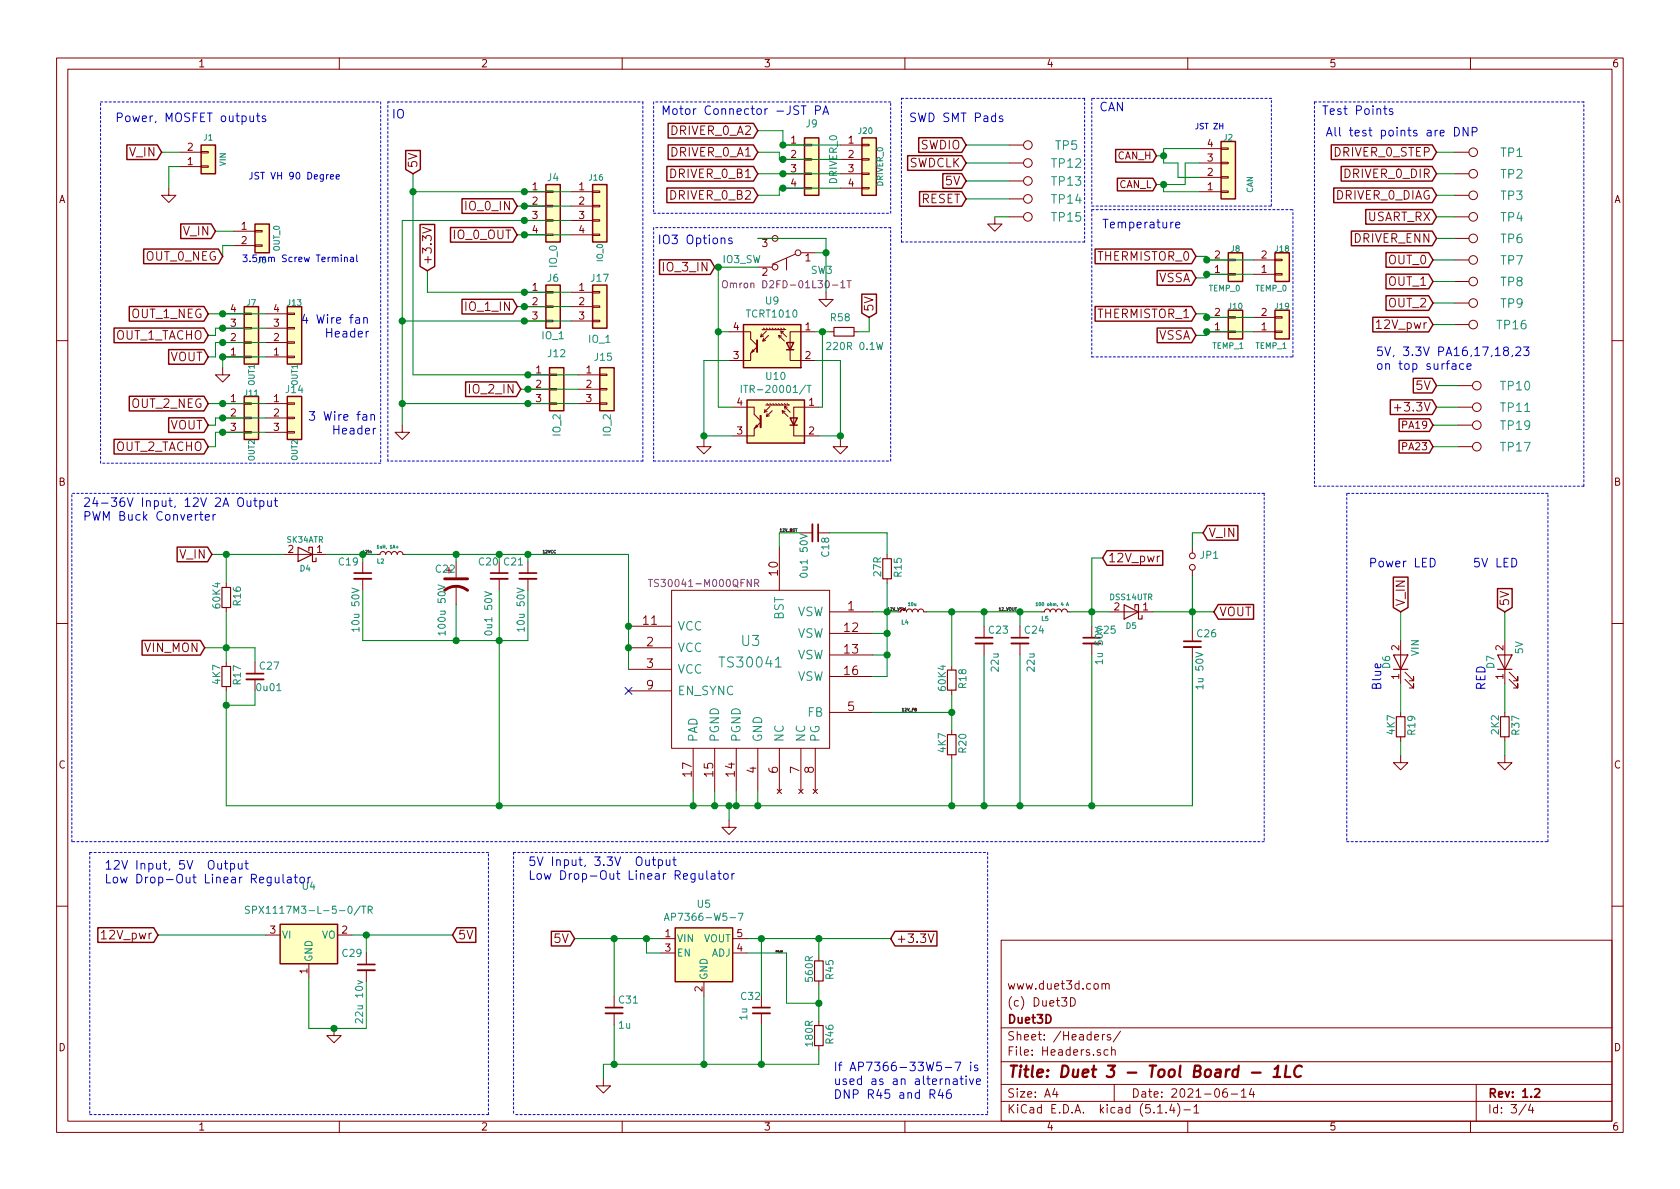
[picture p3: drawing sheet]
<svg xmlns="http://www.w3.org/2000/svg" width="297mm" height="210mm" viewBox="0 0 297 210" stroke-linecap="round" stroke-linejoin="round" font-family="sans-serif">
<defs><g id="words">
<text font-size="2.8" fill="#840000" x="178" y="190.5">Title: Duet 3 - Tool Board - 1LC</text>
<g font-size="2.5" fill="#008484">
<text x="127.7" y="118.1">TS30041</text>
<text x="131.1" y="114.2">U3</text>
</g>
<g font-size="2.1" fill="#0000c2">
<text x="20.3" y="21.6">Power, MOSFET outputs</text>
<text x="69.2" y="20.9">IO</text>
<text x="116.8" y="20.3">Motor Connector -JST PA</text>
<text x="160.7" y="21.6">SWD SMT Pads</text>
<text x="194.3" y="19.7">CAN</text>
<text x="233.7" y="20.3">Test Points</text>
<text x="234.3" y="24.1">All test points are DNP</text>
<text x="194.8" y="40.4">Temperature</text>
<text x="116.2" y="43.2">IO3 Options</text>
<text x="55.3" y="57.2">4 Wire fan</text>
<text x="58.2" y="59.7">Header</text>
<text x="243.2" y="63">5V, 3.3V PA16,17,18,23</text>
<text x="243.2" y="65.4">on top surface</text>
<text x="56.5" y="74.4">3 Wire fan</text>
<text x="59.5" y="76.8">Header</text>
<text x="14.6" y="89.6">24-36V Input, 12V 2A Output</text>
<text x="14.6" y="92.1">PWM Buck Converter</text>
<text x="241.9" y="100.3">Power LED</text>
<text x="260.3" y="100.3">5V LED</text>
<text x="244.2" y="122.2" transform="rotate(-90 244.2 122.2)">Blue</text>
<text x="262.6" y="122.2" transform="rotate(-90 262.6 122.2)">RED</text>
<text x="18.4" y="153.8">12V Input, 5V Output</text>
<text x="93.3" y="153.1">5V Input, 3.3V Output</text>
<text x="93.3" y="155.6">Low Drop-Out Linear Regulator</text>
<text x="18.4" y="156.2">Low Drop-Out Linear Regulator</text>
<text x="147.3" y="189.4">If AP7366-33W5-7 is</text>
<text x="147.3" y="191.9">used as an alternative</text>
<text x="147.3" y="194.3">DNP R45 and R46</text>
</g>
<g font-size="2.1" fill="#840000">
<text x="118.8" y="23.9">DRIVER_0_A2</text>
<text x="22.9" y="27.7">V_IN</text>
<text x="73.8" y="29.8" transform="rotate(-90 73.8 29.8)">5V</text>
<text x="118.8" y="27.7">DRIVER_0_A1</text>
<text x="160.6" y="29.6">SWDCLK</text>
<text x="162.7" y="26.4">SWDIO</text>
<text x="236" y="27.7">DRIVER_0_STEP</text>
<text x="118.8" y="31.5">DRIVER_0_B1</text>
<text x="118.8" y="35.3">DRIVER_0_B2</text>
<text x="162.8" y="35.9">RESET</text>
<text x="167.3" y="32.8">5V</text>
<text x="236.2" y="35.3">DRIVER_0_DIAG</text>
<text x="237.9" y="31.5">DRIVER_0_DIR</text>
<text x="32.5" y="41.7">V_IN</text>
<text x="82.6" y="37.2">IO_0_IN</text>
<text x="241.7" y="39.1">USART_RX</text>
<text x="25.8" y="46.1">OUT_0_NEG</text>
<text x="76.3" y="47" transform="rotate(-90 76.3 47)">+3.3V</text>
<text x="80.3" y="42.3">IO_0_OUT</text>
<text x="194.2" y="46.1">THERMISTOR_0</text>
<text x="239.4" y="42.9">DRIVER_ENN</text>
<text x="245.6" y="46.7">OUT_0</text>
<text x="117.6" y="48">IO_3_IN</text>
<text x="204.7" y="49.9">VSSA</text>
<text x="245.6" y="50.5">OUT_1</text>
<text x="23.3" y="56.3">OUT_1_NEG</text>
<text x="82.6" y="55">IO_1_IN</text>
<text x="154.4" y="55.2" transform="rotate(-90 154.4 55.2)">5V</text>
<text x="194.2" y="56.3">THERMISTOR_1</text>
<text x="243.7" y="58.2">12V_pwr</text>
<text x="245.6" y="54.4">OUT_2</text>
<text x="20.3" y="60.1">OUT_1_TACHO</text>
<text x="30" y="63.9">VOUT</text>
<text x="204.7" y="60.1">VSSA</text>
<text x="83.3" y="69.6">IO_2_IN</text>
<text x="250.5" y="69">5V</text>
<text x="23.3" y="72.1">OUT_2_NEG</text>
<text x="30" y="75.9">VOUT</text>
<text x="247.5" y="72.8">+3.3V</text>
<text x="20.3" y="79.8">OUT_2_TACHO</text>
<text x="213.6" y="95">V_IN</text>
<text x="31.8" y="98.8">V_IN</text>
<text x="137.5" y="101.7" transform="rotate(-90 137.5 101.7)">10</text>
<text x="195.9" y="99.4">12V_pwr</text>
<text x="149.9" y="107.9">1</text>
<text x="248.4" y="107.3" transform="rotate(-90 248.4 107.3)">V_IN</text>
<text x="266.8" y="107.3" transform="rotate(-90 266.8 107.3)">5V</text>
<text x="113.8" y="110.5">11</text>
<text x="149.3" y="111.8">12</text>
<text x="215.5" y="109">VOUT</text>
<text x="25.6" y="115.3">VIN_MON</text>
<text x="114.4" y="114.3">2</text>
<text x="114.4" y="118.1">3</text>
<text x="149.3" y="115.6">13</text>
<text x="149.3" y="119.4">16</text>
<text x="114.4" y="121.9">9</text>
<text x="149.9" y="125.7">5</text>
<text x="122.3" y="137.3" transform="rotate(-90 122.3 137.3)">17</text>
<text x="126.1" y="137.3" transform="rotate(-90 126.1 137.3)">15</text>
<text x="129.9" y="137.3" transform="rotate(-90 129.9 137.3)">14</text>
<text x="133.7" y="136.7" transform="rotate(-90 133.7 136.7)">4</text>
<text x="137.5" y="136.7" transform="rotate(-90 137.5 136.7)">6</text>
<text x="141.4" y="136.7" transform="rotate(-90 141.4 136.7)">7</text>
<text x="143.9" y="136.7" transform="rotate(-90 143.9 136.7)">8</text>
<text x="18.3" y="166.1">12V_pwr</text>
<text x="80.9" y="166.1">5V</text>
<text x="98.1" y="166.7">5V</text>
<text x="158.4" y="166.7">+3.3V</text>
<text x="178" y="178">(c) Duet3D</text>
<text x="178" y="175">www.duet3d.com</text>
<text x="178" y="184">Sheet: /Headers/</text>
<text x="178" y="181">Duet3D</text>
<text x="178" y="186.7">File: Headers.sch</text>
<text x="178" y="196.9">KiCad E.D.A. kicad (5.1.4)-1</text>
<text x="178" y="194.1">Size: A4</text>
<text x="200" y="194.1">Date: 2021-06-14</text>
<text x="263" y="194.1">Rev: 1.2</text>
<text x="263" y="196.9">Id: 3/4</text>
</g>
<g font-size="2.1" fill="#008484">
<text x="186.1" y="29.7">TP12</text>
<text x="186.7" y="26.5">TP5</text>
<text x="265.4" y="27.8">TP1</text>
<text x="186.1" y="32.8">TP13</text>
<text x="265.4" y="31.6">TP2</text>
<text x="265.4" y="35.4">TP3</text>
<text x="186.1" y="39.2">TP15</text>
<text x="186.1" y="36">TP14</text>
<text x="265.4" y="39.2">TP4</text>
<text x="265.4" y="43">TP6</text>
<text x="265.4" y="46.8">TP7</text>
<text x="265.4" y="50.6">TP8</text>
<text x="264.8" y="58.2">TP16</text>
<text x="265.4" y="54.4">TP9</text>
<text x="265.4" y="69">TP10</text>
<text x="265.4" y="72.8">TP11</text>
<text x="265.4" y="76">TP19</text>
<text x="265.4" y="79.8">TP17</text>
<text x="119.8" y="111.5">VCC</text>
<text x="138.6" y="109.6" transform="rotate(-90 138.6 109.6)">BST</text>
<text x="140.8" y="109">VSW</text>
<text x="140.8" y="112.8">VSW</text>
<text x="119.8" y="115.3">VCC</text>
<text x="119.8" y="119.1">VCC</text>
<text x="140.8" y="116.6">VSW</text>
<text x="119.8" y="122.9">EN_SYNC</text>
<text x="140.8" y="120.4">VSW</text>
<text x="123.3" y="131.3" transform="rotate(-90 123.3 131.3)">PAD</text>
<text x="127.1" y="131.3" transform="rotate(-90 127.1 131.3)">PGND</text>
<text x="130.9" y="131.3" transform="rotate(-90 130.9 131.3)">PGND</text>
<text x="134.7" y="131.3" transform="rotate(-90 134.7 131.3)">GND</text>
<text x="138.6" y="131.3" transform="rotate(-90 138.6 131.3)">NC</text>
<text x="142.4" y="131.3" transform="rotate(-90 142.4 131.3)">NC</text>
<text x="142.8" y="126.7">FB</text>
<text x="144.9" y="131.3" transform="rotate(-90 144.9 131.3)">PG</text>
</g>
<g font-size="1.8" fill="#840000">
<text x="35" y="11.9">1</text>
<text x="85" y="11.9">2</text>
<text x="135" y="11.9">3</text>
<text x="185" y="11.9">4</text>
<text x="235" y="11.9">5</text>
<text x="285" y="11.9">6</text>
<text x="33.2" y="29.2">1</text>
<text x="33.2" y="26.7">2</text>
<text x="139.9" y="25.4">1</text>
<text x="139.9" y="27.9">2</text>
<text x="150" y="25.4">1</text>
<text x="150" y="27.9">2</text>
<text x="197.6" y="28.2">CAN_H</text>
<text x="213.5" y="28.6">3</text>
<text x="213.5" y="26">4</text>
<text x="10.4" y="35.9">A</text>
<text x="94.1" y="33.6">1</text>
<text x="102.4" y="33.6">1</text>
<text x="139.9" y="30.5">3</text>
<text x="139.9" y="33">4</text>
<text x="150" y="30.5">3</text>
<text x="150" y="33">4</text>
<text x="197.8" y="33.3">CAN_L</text>
<text x="213.5" y="33.6">1</text>
<text x="213.5" y="31.1">2</text>
<text x="285.4" y="35.9">A</text>
<text x="42.7" y="40.6">1</text>
<text x="94.1" y="36.2">2</text>
<text x="94.1" y="38.7">3</text>
<text x="94.1" y="41.3">4</text>
<text x="102.4" y="36.2">2</text>
<text x="102.4" y="38.7">3</text>
<text x="102.4" y="41.3">4</text>
<text x="42.7" y="43.2">2</text>
<text x="134.8" y="43.7">3</text>
<text x="142.4" y="46.2">1</text>
<text x="214.8" y="45.7">2</text>
<text x="223" y="45.7">2</text>
<text x="94.1" y="51.4">1</text>
<text x="94.1" y="54">2</text>
<text x="102.4" y="51.4">1</text>
<text x="102.4" y="54">2</text>
<text x="134.8" y="48.8">2</text>
<text x="214.8" y="48.3">1</text>
<text x="223" y="48.3">1</text>
<text x="40.8" y="57.8">3</text>
<text x="40.8" y="55.2">4</text>
<text x="48.4" y="57.8">3</text>
<text x="48.4" y="55.2">4</text>
<text x="94.1" y="56.5">3</text>
<text x="102.4" y="56.5">3</text>
<text x="129.7" y="58.4">4</text>
<text x="142.4" y="58.4">1</text>
<text x="214.8" y="58.4">1</text>
<text x="214.8" y="55.9">2</text>
<text x="223" y="58.4">1</text>
<text x="223" y="55.9">2</text>
<text x="40.8" y="62.9">1</text>
<text x="40.8" y="60.3">2</text>
<text x="48.4" y="62.9">1</text>
<text x="48.4" y="60.3">2</text>
<text x="129.7" y="63.5">3</text>
<text x="142.4" y="63.5">2</text>
<text x="40.8" y="71.1">1</text>
<text x="48.4" y="71.1">1</text>
<text x="94.8" y="66">1</text>
<text x="94.8" y="68.6">2</text>
<text x="94.8" y="71.1">3</text>
<text x="103.7" y="66">1</text>
<text x="103.7" y="68.6">2</text>
<text x="103.7" y="71.1">3</text>
<text x="130.3" y="71.7">4</text>
<text x="143" y="71.7">1</text>
<text x="40.8" y="73.7">2</text>
<text x="40.8" y="76.2">3</text>
<text x="48.4" y="73.7">2</text>
<text x="48.4" y="76.2">3</text>
<text x="130.3" y="76.8">3</text>
<text x="143" y="76.8">2</text>
<text x="248.2" y="75.8">PA19</text>
<text x="248.2" y="79.6">PA23</text>
<text x="10.4" y="85.9">B</text>
<text x="285.4" y="85.9">B</text>
<text x="51" y="97.8">2</text>
<text x="56" y="97.8">1</text>
<text x="197" y="107.9">2</text>
<text x="202.1" y="107.9">1</text>
<text x="247.4" y="115" transform="rotate(-90 247.4 115)">2</text>
<text x="265.8" y="115" transform="rotate(-90 265.8 115)">2</text>
<text x="247.4" y="120.1" transform="rotate(-90 247.4 120.1)">1</text>
<text x="265.8" y="120.1" transform="rotate(-90 265.8 120.1)">1</text>
<text x="10.4" y="135.9">C</text>
<text x="285.4" y="135.9">C</text>
<text x="47.8" y="165.1">3</text>
<text x="60.5" y="165.1">2</text>
<text x="117.6" y="165.7">1</text>
<text x="130.3" y="165.7">5</text>
<text x="54.4" y="172.2" transform="rotate(-90 54.4 172.2)">1</text>
<text x="117.6" y="168.3">3</text>
<text x="130.3" y="168.3">4</text>
<text x="124.2" y="175.4" transform="rotate(-90 124.2 175.4)">2</text>
<text x="10.4" y="185.9">D</text>
<text x="285.4" y="185.9">D</text>
<text x="35" y="199.9">1</text>
<text x="85" y="199.9">2</text>
<text x="135" y="199.9">3</text>
<text x="185" y="199.9">4</text>
<text x="235" y="199.9">5</text>
<text x="285" y="199.9">6</text>
</g>
<g font-size="1.8" fill="#008484">
<text x="142.5" y="22.5">J9</text>
<text x="96.8" y="32">J4</text>
<text x="148" y="32.5" transform="rotate(-90 148 32.5)">DRIVER_0</text>
<text x="98.5" y="47.2" transform="rotate(-90 98.5 47.2)">IO_0</text>
<text x="127.8" y="46.5">IO3_SW</text>
<text x="96.8" y="49.8">J6</text>
<text x="104.6" y="49.8">J17</text>
<text x="135.4" y="53.8">U9</text>
<text x="143.4" y="48.4">SW3</text>
<text x="95.9" y="60">IO_1</text>
<text x="132.2" y="56.2">TCRT1010</text>
<text x="146.9" y="56.8">R58</text>
<text x="97" y="63.2">J12</text>
<text x="104.1" y="60.6">IO_1</text>
<text x="105.2" y="63.8">J15</text>
<text x="146.7" y="61.9">220R 0.1W</text>
<text x="50.6" y="69.5">J14</text>
<text x="132.2" y="69.5">ITR-20001/T</text>
<text x="135.5" y="67.2">U10</text>
<text x="99.1" y="77.1" transform="rotate(-90 99.1 77.1)">IO_2</text>
<text x="108" y="77.1" transform="rotate(-90 108 77.1)">IO_2</text>
<text x="60" y="100">C19</text>
<text x="77.1" y="101.3">C22</text>
<text x="84.7" y="100">C20</text>
<text x="89.2" y="100">C21</text>
<text x="142.8" y="101.6" transform="rotate(-90 142.8 101.6)">0u1 50V</text>
<text x="146.6" y="98.4" transform="rotate(-90 146.6 98.4)">C18</text>
<text x="155.8" y="101.9" transform="rotate(-90 155.8 101.9)">27R</text>
<text x="159.4" y="102" transform="rotate(-90 159.4 102)">R15</text>
<text x="212.3" y="98.8">JP1</text>
<text x="39" y="107.4" transform="rotate(-90 39 107.4)">60K4</text>
<text x="42.6" y="107.1" transform="rotate(-90 42.6 107.1)">R16</text>
<text x="63.6" y="111.2" transform="rotate(-90 63.6 111.2)">10u 50V</text>
<text x="78.8" y="111.8" transform="rotate(-90 78.8 111.8)">100u 50V</text>
<text x="87" y="111.9" transform="rotate(-90 87 111.9)">0u1 50V</text>
<text x="92.8" y="111.2" transform="rotate(-90 92.8 111.2)">10u 50V</text>
<text x="174.9" y="112.1">C23</text>
<text x="181.3" y="112.1">C24</text>
<text x="194" y="112.1">C25</text>
<text x="211.7" y="112.7">C26</text>
<text x="46" y="118.4">C27</text>
<text x="176.6" y="118.7" transform="rotate(-90 176.6 118.7)">22u</text>
<text x="182.9" y="118.7" transform="rotate(-90 182.9 118.7)">22u</text>
<text x="195" y="117.1" transform="rotate(-90 195 117.1)">1u 50V</text>
<text x="245.8" y="118.2" transform="rotate(-90 245.8 118.2)">D6</text>
<text x="250.9" y="116" transform="rotate(-90 250.9 116)">VIN</text>
<text x="264.2" y="118.2" transform="rotate(-90 264.2 118.2)">D7</text>
<text x="269.3" y="115.6" transform="rotate(-90 269.3 115.6)">5V</text>
<text x="39" y="120.9" transform="rotate(-90 39 120.9)">4K7</text>
<text x="42.6" y="121" transform="rotate(-90 42.6 121)">R17</text>
<text x="45.5" y="122.2">0u01</text>
<text x="167.2" y="122" transform="rotate(-90 167.2 122)">60K4</text>
<text x="170.9" y="121.7" transform="rotate(-90 170.9 121.7)">R18</text>
<text x="212.8" y="121.5" transform="rotate(-90 212.8 121.5)">1u 50V</text>
<text x="246.6" y="129.8" transform="rotate(-90 246.6 129.8)">4K7</text>
<text x="250.2" y="129.9" transform="rotate(-90 250.2 129.9)">R19</text>
<text x="265" y="129.8" transform="rotate(-90 265 129.8)">2K2</text>
<text x="268.7" y="129.9" transform="rotate(-90 268.7 129.9)">R37</text>
<text x="167.2" y="133" transform="rotate(-90 167.2 133)">4K7</text>
<text x="170.9" y="133.1" transform="rotate(-90 170.9 133.1)">R20</text>
<text x="45.8" y="161.6">SPX1117M3-L-5-0/TR</text>
<text x="53.5" y="157.3">U4</text>
<text x="123.3" y="160.5">U5</text>
<text x="49.8" y="166">VI</text>
<text x="56.9" y="166">VO</text>
<text x="118.9" y="162.8">AP7366-W5-7</text>
<text x="119.6" y="166.6">VIN</text>
<text x="124.4" y="166.6">VOUT</text>
<text x="55.2" y="170.2" transform="rotate(-90 55.2 170.2)">GND</text>
<text x="60.6" y="169.2">C29</text>
<text x="119.6" y="169.2">EN</text>
<text x="125.1" y="173.3" transform="rotate(-90 125.1 173.3)">GND</text>
<text x="125.8" y="169.2">ADJ</text>
<text x="143.7" y="173.5" transform="rotate(-90 143.7 173.5)">560R</text>
<text x="147.4" y="173.1" transform="rotate(-90 147.4 173.1)">R45</text>
<text x="109.5" y="177.5">C31</text>
<text x="131.1" y="176.8">C32</text>
<text x="64.2" y="180.4" transform="rotate(-90 64.2 180.4)">22u 10v</text>
<text x="109.4" y="181.9">1u</text>
<text x="132.1" y="180.3" transform="rotate(-90 132.1 180.3)">1u</text>
<text x="143.7" y="184.9" transform="rotate(-90 143.7 184.9)">180R</text>
<text x="147.4" y="184.5" transform="rotate(-90 147.4 184.5)">R46</text>
</g>
<g font-size="1.8" fill="#840084">
<text x="129.5" y="51">Omron D2FD-01L30-1T</text>
<text x="115.9" y="103.8">TS30041-M000QFNR</text>
</g>
<g font-size="1.7" fill="#0000c2">
<text x="46.1" y="31.7">JST VH 90 Degree</text>
<text x="45.5" y="46.3">3.5mm Screw Terminal</text>
</g>
<g font-size="1.4" fill="#008484">
<text x="151.9" y="23.7">J20</text>
<text x="36" y="24.8">J1</text>
<text x="39.9" y="29.4" transform="rotate(-90 39.9 29.4)">VIN</text>
<text x="216.4" y="24.8">J2</text>
<text x="104.2" y="31.9">J16</text>
<text x="156.1" y="32.9" transform="rotate(-90 156.1 32.9)">DRIVER_0</text>
<text x="221.5" y="34.2" transform="rotate(-90 221.5 34.2)">CAN</text>
<text x="49.5" y="44.4" transform="rotate(-90 49.5 44.4)">OUT_0</text>
<text x="106.6" y="46.2" transform="rotate(-90 106.6 46.2)">IO_0</text>
<text x="217.7" y="44.5">J8</text>
<text x="225.5" y="44.5">J18</text>
<text x="213.8" y="51.5">TEMP_0</text>
<text x="222" y="51.5">TEMP_0</text>
<text x="43.7" y="54">J7</text>
<text x="50.9" y="54">J13</text>
<text x="217.3" y="54.7">J10</text>
<text x="225.5" y="54.7">J19</text>
<text x="214.4" y="61.7">TEMP_1</text>
<text x="222" y="61.7">TEMP_1</text>
<text x="43.3" y="70">J11</text>
<text x="45" y="68.2" transform="rotate(-90 45 68.2)">OUT1</text>
<text x="52.6" y="68.2" transform="rotate(-90 52.6 68.2)">OUT1</text>
<text x="45" y="81.5" transform="rotate(-90 45 81.5)">OUT2</text>
<text x="52.6" y="81.4" transform="rotate(-90 52.6 81.4)">OUT2</text>
<text x="50.7" y="96">SK34ATR</text>
<text x="53.1" y="101">D4</text>
<text x="196.3" y="106.1">DSS14UTR</text>
<text x="199.1" y="111.2">D5</text>
</g>
<g font-size="1.4" fill="#0000c2">
<text x="211.8" y="22.9">JST ZH</text>
<text x="45.6" y="46.5">J5</text>
</g>
<g font-size="1.1" fill="#008484">
<text x="66.7" y="99.6">L2</text>
<text x="159.4" y="110.4">L4</text>
<text x="184.2" y="109.8">L5</text>
</g>
<g font-size=".8" fill="#008484">
<text x="66.9" y="97">1uH, 1A+</text>
<text x="160.6" y="107.2">10u</text>
<text x="183.6" y="107.2">100 ohm, 4 A</text>
</g>
<g font-size=".7">
<text x="137.8" y="94">12V_BST</text>
<text x="64.1" y="97.8">L2in</text>
<text x="95.9" y="97.8">12VCC</text>
<text x="156.8" y="108">12V_VSW</text>
<text x="176.5" y="108">12_VOUT</text>
<text x="159.4" y="125.8">12V_FB</text>
</g>
<g font-size=".3">
<text x="145.4" y="58.5">col</text>
<text x="137.2" y="168.3">3V3_ADJ</text>
</g>
</g></defs>
<g fill="none" stroke="#840000" stroke-width=".18">
<path d="M10 10.3h277v189.9h-277zM12 12.2h273v186.1h-273zM60 10.3v1.9M110 10.3v1.9M160 10.3v1.9M210 10.3v1.9M260 10.3v1.9M29.8 33.3v1.2h1.3l-1.3 1.3-1.2-1.3h1.2M31.7 26.9h3.9M31.7 29.5h3.9M35.6 26.8h1.2v.2h-1.2zM35.6 29.3h1.2v.3h-1.2z"/>
<path d="M92.7 33.9h3.8M92.7 36.4h3.8M92.7 39h3.8M96.5 38.9h1.3v.2h-1.3zM96.5 33.8h1.3v.2h-1.3zM96.5 36.3h1.3v.3h-1.3zM101 33.9h3.8M101 36.4h3.8M101 39h3.8M104.8 38.9h1.2v.2h-1.2zM104.8 33.8h1.2v.2h-1.2zM104.8 36.3h1.2v.3h-1.2z"/>
<path d="M138.4 25.6h3.8M138.4 28.2h3.8M138.4 30.7h3.8M138.4 33.3h3.8M142.2 33.1h1.3v.3h-1.3zM142.2 30.6h1.3v.3h-1.3zM142.2 25.5h1.3v.3h-1.3zM142.2 28.1h1.3v.2h-1.3zM148.6 25.6h3.8M148.6 28.2h3.8M148.6 30.7h3.8M148.6 33.3h3.8"/>
<path d="M152.4 33.1h1.3v.3h-1.3zM152.4 30.6h1.3v.3h-1.3zM152.4 25.5h1.3v.3h-1.3zM152.4 28.1h1.3v.2h-1.3zM175.9 38.3v1.3h1.3l-1.3 1.3-1.3-1.3h1.3M178.4 25.6h2.6M178.4 28.8h2.6M178.4 38.3h2.6M178.4 32h2.6M178.4 35.2h2.6M212.1 28.8h3.8M212.1 33.9h3.8"/>
<path d="M212.1 31.4h3.8M212.1 26.3h3.8M215.9 26.2h1.3v.2h-1.3zM215.9 28.7h1.3v.3h-1.3zM215.9 33.8h1.3v.2h-1.3zM215.9 31.2h1.3v.3h-1.3zM257.2 30.7h2.5M257.2 26.9h2.5M257.2 34.5h2.5M257.2 38.3h2.5M39.4 58h3.8M39.4 55.5h3.8"/>
<path d="M41.3 40.9h3.8M41.3 43.4h3.8M43.2 55.4h1.2v.2h-1.2zM43.2 57.9h1.2v.3h-1.2zM45.1 43.3h1.3v.3h-1.3zM45.1 40.8h1.3v.2h-1.3zM47 58h3.8M47 55.5h3.8M50.8 55.4h1.3v.2h-1.3zM50.8 57.9h1.3v.3h-1.3zM74.7 40.2l1.6 .5-1.6 .5M92.7 51.7h3.8"/>
<path d="M92.7 54.2h3.8M92.7 56.8h3.8M92.7 41.5h3.8M96.5 56.6h1.3v.3h-1.3zM96.5 51.6h1.3v.2h-1.3zM96.5 54.1h1.3v.3h-1.3zM96.5 41.4h1.3v.3h-1.3zM101 51.7h3.8M101 54.2h3.8M101 56.8h3.8M101 41.5h3.8M104.8 56.6h1.2v.3h-1.2z"/>
<path d="M104.8 51.6h1.2v.2h-1.2zM104.8 54.1h1.2v.3h-1.2zM104.8 41.4h1.2v.3h-1.2zM128.9 58.7h3.8v1.2l1.2 1.2M134 47.2h2.5M134 42.2h2.5M134.7 58.3h4.2M135 58l.3 .3M135 59.4l-.5 .2M135.5 58.5l-1 1.1 .1-.6M135.5 58l.3 .3M135.9 59.3l-1 1 .1-.5"/>
<path d="M136 58l.3 .3M136.5 58l.3 .3M137 58l.3 .3M137.5 58l.3 .3M137.7 59.3l.1 .5M138 58l.3 .3M138 58.5l.2 .5M138.2 59.4l-.5-.1 1 1M138.6 58.7l-.6-.2 1.1 1.1M138.6 58l.2 .3M139.1 45.7v2M140.6 45l-4.1 1.7"/>
<path d="M141.6 44.7h2.5M144.1 58.7h-4.4v5h4.4M146 51.7v1.3h1.3l-1.3 1.2-1.2-1.2h1.2M146.7 58.7h.7M151 58.7h.8M213.4 48.5h3.8M213.4 46h3.8M213.4 58.7h3.8M213.4 56.1h3.8M217.2 45.8h1.2v.3h-1.2zM217.2 48.4h1.2v.2h-1.2zM217.2 56h1.2v.3h-1.2z"/>
<path d="M217.2 58.5h1.2v.3h-1.2zM221.6 48.5h3.8M221.6 46h3.8M221.6 58.7h3.8M221.6 56.1h3.8M225.4 45.8h1.3v.3h-1.3zM225.4 48.4h1.3v.2h-1.3zM225.4 56h1.3v.3h-1.3zM225.4 58.5h1.3v.3h-1.3zM257.2 57.4h2.5M257.2 46h2.5M257.2 42.2h2.5"/>
<path d="M257.2 53.6h2.5M257.2 49.8h2.5M10 60.2h2M39.4 65v1.3h1.2l-1.2 1.3-1.3-1.3h1.3M39.4 71.4h3.8M39.4 73.9h3.8M39.4 76.4h3.8M39.4 63.1h3.8M39.4 60.6h3.8M43.2 63h1.2v.2h-1.2zM43.2 60.4h1.2v.3h-1.2zM43.2 76.3h1.2v.3h-1.2z"/>
<path d="M43.2 71.2h1.2v.3h-1.2zM43.2 73.8h1.2v.2h-1.2zM47 71.4h3.8M47 73.9h3.8M47 76.4h3.8M47 63.1h3.8M47 60.6h3.8M50.8 76.3h1.3v.3h-1.3zM50.8 71.2h1.3v.3h-1.3zM50.8 73.8h1.3v.2h-1.3zM50.8 63h1.3v.2h-1.3zM50.8 60.4h1.3v.3h-1.3z"/>
<path d="M71.1 75.2v1.2h1.3l-1.3 1.3-1.3-1.3h1.3M93.3 66.3h3.9M93.3 68.8h3.9M93.3 71.4h3.9M97.2 71.2h1.2v.3h-1.2zM97.2 66.2h1.2v.2h-1.2zM97.2 68.7h1.2v.3h-1.2zM102.2 66.3h3.8M102.2 68.8h3.8M102.2 71.4h3.8M106 71.2h1.3v.3h-1.3zM106 66.2h1.3v.2h-1.3z"/>
<path d="M106 68.7h1.3v.3h-1.3zM124.5 77.7v1.3h1.2l-1.2 1.3-1.3-1.3h1.3M129.5 72h3.8v1.3l1.2 1.1M133.1 61.8l.2 .3-.5 .3zM133.7 75.2l.3 .2-.5 .3zM133.9 61.3l-1.2 1.2v1.2h-3.8M134.5 74.7l-1.2 1.1v1.3h-3.8M135.4 71.6h4.2M135.4 60.2l-.5 .1M135.6 71.4l.3 .2M135.6 72.8l-.5 .1M136 73.5l-.5 .2"/>
<path d="M136.1 71.9l-1 1 .2-.5M136.1 71.4l.3 .2M136.5 72.6l-1 1.1 .1-.6M136.7 71.4l.2 .2M137.2 71.4l.2 .2M137.7 71.4l.2 .2M138.2 71.4l.2 .2M138.3 72.6l.1 .5M138.7 71.4l.2 .2M138.7 71.9l.1 .5M138.8 72.8l-.5-.2 1 1.1M139.2 72l-.5-.1 1 1"/>
<path d="M139.2 71.4l.2 .2M144.8 72h-4.5v5.1h4.5M148.6 77.7v1.3h1.3l-1.3 1.3-1.3-1.3h1.3M246.5 72.1h1.2M257.8 72h2.5M257.8 79h2.5M257.8 68.2h2.5M257.8 75.2h2.5M285 60.2h2M50.2 98h7.6M64.1 99.3v2M66.7 98h.5l.1-.3 .3-.2 .4 .2 .2 .3 .1-.3 .3-.2 .4 .2 .2 .3 .1-.3 .3-.2 .5 .2 .1 .3 .2-.3 .2-.2 .5 .2 .1 .3h.6"/>
<path d="M80.6 99.3v2.8M88.3 99.3v2M93.3 99.3v2M137.8 96.8v7.6M141.6 94.2h2M144.7 94.2h2M156.8 98v.8M205.1 98.3l-.3 .1-.2 .2M210.8 96.8v1M10 110.3h2M40 103.1v.8M40 107.4v.8"/>
<path d="M40 117.1v.8M45.1 117.1v2M64.1 102.4v2M80.6 103.6v3.3M88.3 102.4v2M93.3 102.4v2M111.1 110.7h7.6M111.1 114.5h7.6M111.1 118.4h7.6M118.7 104.4h28v27.9h-28zM146.7 108.2h7.6M146.7 112h7.6"/>
<path d="M146.7 115.8h7.6M146.7 119.6h7.6M156.8 102.4v.7M160.3 108.2l.1-.3 .3-.2 .4 .1 .2 .4 .1-.3 .3-.2 .4 .1 .2 .4 .1-.3 .3-.2 .4 .1 .2 .4h.5M168.3 117.7v.8M174 110.7v2.1M174 113.8v2M180.3 110.7v2.1M180.3 113.8v2M184.1 108.2h.6l.1-.3 .3-.2 .4 .1 .2 .4 .1-.3 .3-.2 .4 .1 .2 .4 .1-.3 .3-.2 .4 .1 .2 .4 .1-.3 .3-.2 .4 .1 .2 .4h.5M193 110.7v2.1M193 113.8v2"/>
<path d="M196.2 108.2h7.6M210.8 100.8v1M210.8 111.4v2M210.8 114.4v2.1M247.6 113.3v7.6M248.4 118.9l1.5 1.5v-.8v.8h-.7M266.1 113.3v7.6M266.8 118.9l1.6 1.5v-.8v.8h-.8M285 110.3h2M40 121.4v.8M45.1 120.1v2.1M111.1 122.2h7.6"/>
<path d="M122.6 132.3v7.6M126.4 132.3v7.6M130.2 132.3v7.6M134 132.3v7.6M137.4 139.6l.8 .7M137.8 132.3v7.6M138.2 139.6l-.8 .7M141.2 139.6l.8 .7M141.6 132.3v7.6M142 139.6l-.8 .7M143.8 139.6l.7 .7M144.1 132.3v7.6"/>
<path d="M144.5 139.6l-.7 .7M146.7 126h7.6M168.3 122v.8M168.3 129.2v.7M168.3 133.5v.7M247.6 133.6v1.3h1.3l-1.3 1.2-1.2-1.2h1.2M247.6 126v.7M247.6 130.3v.8M248.4 120.1l1.5 1.6v-.8v.8h-.7M266.1 133.6v1.3h1.2l-1.2 1.2-1.3-1.2h1.3M266.1 126v.7M266.1 130.3v.8"/>
<path d="M266.8 120.1l1.6 1.6v-.8v.8h-.8M128.9 145v1.3h1.3l-1.3 1.3-1.3-1.3h1.3M10 160.2h2M47 165.3h2.5M54.6 170.4v2.6M59.7 165.3h2.5M64.8 168.5v2.1M64.8 171.6v2M108.6 176.1v2.1M108.6 179.2v2M116.8 166h2.6M116.8 168.5h2.6"/>
<path d="M124.5 173.6v2.5M129.5 166h2.6M129.5 168.5h2.6M134.6 176.1v2.1M134.6 179.2v2M144.8 169.2v.7M144.8 173.5v.7M164.1 165.1l.5 1.6 .5-1.6M177 166.3h108v32h-108zM189.3 176.4a.75 .75 0 0 1 .8 .8 .75 .75 0 0 1-.8 .7zM194.8 174.1l.2-.2 .4 .1 .1 .9M194.8 173.9v1"/>
<path d="M195.5 174.1l.2-.2 .4 .1v.9M285 160.2h2M59.1 181.9v1.2h1.2l-1.2 1.3-1.3-1.3h1.3M60 198.3v1.9M106.7 190.7v1.3h1.2l-1.2 1.3-1.3-1.3h1.3M110 198.3v1.9M144.8 180.6v.8M144.8 184.9v.8M160 198.3v1.9M177 194.8h108M177 191.8h108M177 187.8h108"/>
<path d="M177 181.8h108M186.5 192.5l-.4 1h1M186.8 193v1M194.9 182.9v1M195.3 182.9l-.3 .2-.1 .1M195.9 185.7l-.4-.1-.3 .3 .1 .6h.6M196.3 183a.37 .37 0 0 0-.5 .1v.3l.5 .1 .1 .1-.2 .3-.4-.1M196.5 185.7l.3-.1 .3 .1 .1 .9M196.5 185.1v1.5M197 191.8v3M198.1 182.3l-1.3 2M204.7 196.8h.8"/>
<path d="M206.2 196.7v.1M207.2 195.2l-.4 1.1h.9M207.5 195.8v1M208.2 195.1a1.71 1.71 0 0 1 0 2.3M209.3 196.3h1.2M210 198.3v1.9M211.1 195.8l.4-.5v1.5M211.1 196.8h.9M216.9 192.5a.62 .62 0 0 0-.7 .7l.1 .7 .2 .1 .5-.1v-.5l-.1-.2-.4-.1-.3 .3M217.7 193.5h1.1M219.5 193l.4-.5v1.5M219.5 194h.8"/>
<path d="M221.3 192.5l-.4 1h.9M221.6 193v1M260 198.3v1.9M261 191.8v6.5M269.8 195.2l-1.2 2M270.6 195.2l-.3 1.1h.9M271 195.8v1"/>
<circle cx="181.7" cy="38.3" r=".76"/>
<circle cx="181.7" cy="32" r=".76"/>
<circle cx="181.7" cy="35.2" r=".76"/>
<circle cx="181.7" cy="28.8" r=".76"/>
<circle cx="181.7" cy="25.6" r=".76"/>
<circle cx="260.5" cy="38.3" r=".76"/>
<circle cx="260.5" cy="26.9" r=".76"/>
<circle cx="260.5" cy="30.7" r=".76"/>
<circle cx="260.5" cy="34.5" r=".76"/>
<circle cx="137" cy="42.2" r=".51"/>
<circle cx="137" cy="47.2" r=".51"/>
<circle cx="141.1" cy="44.7" r=".51"/>
<circle cx="260.5" cy="53.6" r=".76"/>
<circle cx="260.5" cy="46" r=".76"/>
<circle cx="260.5" cy="42.2" r=".76"/>
<circle cx="260.5" cy="49.8" r=".76"/>
<circle cx="260.5" cy="57.4" r=".76"/>
<circle cx="261.1" cy="72" r=".76"/>
<circle cx="261.1" cy="79" r=".76"/>
<circle cx="261.1" cy="68.2" r=".76"/>
<circle cx="261.1" cy="75.2" r=".76"/>
<circle cx="210.8" cy="98.3" r=".51"/>
<circle cx="210.8" cy="100.3" r=".51"/>
</g>
<g fill="none" stroke="#840000" stroke-width=".3">
<path d="M144.7 92.7v3.1M43.6 119.1h3M62.6 101.3h3.1M86.7 101.3h3.1M91.8 101.3h3.1M172.5 112.8h3M178.8 112.8h3.1M191.5 112.8h3.1M209.3 113.4h3M63.2 170.6h3.1M107.1 178.2h3M133.1 178.2h3"/>
<path d="M271.4 192.7l.2-.2h.4l.2 .5-.9 1h.9"/>
</g>
<path d="M221.4 189.7h1.5M225.2 190.4h1.1M225.4 189l.6-.6-.2 2M227.4 188.4l-.2 2h.9M230.2 188.6a.87 .87 0 0 0-1 0 .87 .87 0 0 0-.4 1 .7 .7 0 0 0 .4 .8 .7 .7 0 0 0 .8-.1" fill="none" stroke="#840000" stroke-width=".41"/>
<g fill="#ffffc2" stroke="#ffffc2" stroke-width=".18">
<path d="M132.1 70.7h10.1v7.7h-10.1z"/>
<path d="M152.4 24.4h2.5v10.1h-2.5z"/>
<path d="M45.1 39.6h2.5v5.1h-2.5z"/>
<path d="M96.5 50.4h2.6v7.6h-2.6z"/>
<path d="M49.5 163.4h10.2v7h-10.2z"/>
<path d="M96.5 32.6h2.6v10.2h-2.6z"/>
<path d="M97.2 65h2.5v7.6h-2.5z"/>
<path d="M217.2 44.7h2.5v5.1h-2.5z"/>
<path d="M131.4 57.4h10.2v7.6h-10.2z"/>
<path d="M104.8 50.4h2.5v7.6h-2.5z"/>
<path d="M106 65h2.6v7.6h-2.6z"/>
<path d="M50.8 70.1h2.5v7.6h-2.5z"/>
<path d="M225.4 44.7h2.6v5.1h-2.6z"/>
<path d="M225.4 54.9h2.6v5h-2.6z"/>
<path d="M142.2 24.4h2.6v10.1h-2.6z"/>
<path d="M217.2 54.9h2.5v5h-2.5z"/>
<path d="M119.4 164.1h10.1v9.5h-10.1z"/>
<path d="M215.9 25h2.5v10.2h-2.5z"/>
<path d="M43.2 54.2h2.5v10.2h-2.5z"/>
<path d="M35.6 25.6h2.5v5.1h-2.5z"/>
<path d="M50.8 54.2h2.5v10.2h-2.5z"/>
<path d="M104.8 32.6h2.5v10.2h-2.5z"/>
<path d="M43.2 70.1h2.5v7.6h-2.5z"/>
</g>
<g fill="none" stroke="#840000" stroke-width=".25">
<path d="M22.4 25.6h5.4l.8 1.3-.8 1.3h-5.4zM32 39.6h5.3l.8 1.3-.8 1.3h-5.3zM35.6 25.6h2.5v5.1h-2.5zM45.1 39.6h2.5v5.1h-2.5zM71.7 26.6h2.6v3.4l-1.3 .7-1.3-.7zM74.3 39.7h2.6v7.4l-1.3 .8-1.3-.8zM81.7 35.1h9l.7 1.3-.7 1.3h-9zM96.5 32.6h2.6v10.2h-2.6zM104.8 32.6h2.5v10.2h-2.5zM117.9 29.4h15.3l.8 1.3-.8 1.3h-15.3zM117.9 33.2h15.3l.8 1.3-.8 1.3h-15.3zM118.1 21.8h15.1l.8 1.3-.8 1.3h-15.1z"/>
<path d="M118.1 25.6h15.1l.8 1.3-.8 1.3h-15.1zM142.2 24.4h2.6v10.1h-2.6zM152.4 24.4h2.5v10.1h-2.5zM160.5 27.5h9.6l.7 1.3-.7 1.3h-9.6zM162.4 24.4h7.7l.7 1.2-.7 1.3h-7.7zM162.6 33.9h7.5l.7 1.3-.7 1.3h-7.5zM166.7 30.7h3.4l.7 1.3-.7 1.3h-3.4zM197.3 26.4h6.5l.7 1.2-.7 1.1h-6.5zM197.6 31.5h6.2l.7 1.1-.7 1.2h-6.2zM215.9 25h2.5v10.2h-2.5zM235.4 25.6h17.8l.8 1.3-.8 1.3h-17.8zM235.8 33.2h17.4l.8 1.3-.8 1.3h-17.4z"/>
<path d="M237.1 29.4h16.1l.8 1.3-.8 1.3h-16.1zM241.5 37.1h11.7l.8 1.2-.8 1.3h-11.7zM20.2 58h15.9l.7 1.3-.7 1.3h-15.9zM22.9 54.2h13.2l.7 1.3-.7 1.3h-13.2zM25.4 44h13.2l.8 1.3-.8 1.3h-13.2zM43.2 54.2h2.5v10.2h-2.5zM50.8 54.2h2.5v10.2h-2.5zM79.7 40.2h11l.7 1.3-.7 1.3h-11zM81.7 52.9h9l.7 1.3-.7 1.3h-9zM96.5 50.4h2.6v7.6h-2.6zM104.8 50.4h2.5v7.6h-2.5zM116.6 45.9h9l.8 1.3-.8 1.3h-9z"/>
<path d="M131.4 57.4h10.2v7.6h-10.2zM152.4 52h2.6v3.4l-1.3 .7-1.3-.7zM193.6 44h17.1l.8 1.3-.8 1.3h-17.1zM193.6 54.2h17.1l.8 1.3-.8 1.3h-17.1zM204.6 47.8h6.1l.8 1.3-.8 1.3h-6.1zM204.6 58h6.1l.8 1.3-.8 1.3h-6.1zM217.2 44.7h2.5v5.1h-2.5zM217.2 54.9h2.5v5h-2.5zM225.4 44.7h2.6v5.1h-2.6zM225.4 54.9h2.6v5h-2.6zM238.9 40.9h14.3l.8 1.3-.8 1.3h-14.3zM242.7 56.1h9.9l.8 1.3-.8 1.3h-9.9z"/>
<path d="M245.1 44.7h7.5l.8 1.3-.8 1.3h-7.5zM245.1 48.5h7.5l.8 1.3-.8 1.3h-7.5zM245.1 52.3h7.5l.8 1.3-.8 1.3h-7.5zM20.2 77.7h15.9l.7 1.3-.7 1.3h-15.9zM22.9 70.1h13.2l.7 1.3-.7 1.3h-13.2zM29.8 73.9h6.3l.7 1.3-.7 1.3h-6.3zM29.8 61.8h6.3l.7 1.3-.7 1.3h-6.3zM43.2 70.1h2.5v7.6h-2.5zM50.8 70.1h2.5v7.6h-2.5zM82.3 67.5h9l.8 1.3-.8 1.3h-9zM97.2 65h2.5v7.6h-2.5zM106 65h2.6v7.6h-2.6z"/>
<path d="M132.1 70.7h10.1v7.7h-10.1zM139.1 60.6h1.2l-.6 1.2zM139.1 61.8h1.2M139.7 73.9h1.3l-.7 1.3zM139.7 75.2h1.3M245.8 70.7h7.4l.8 1.3-.8 1.3h-7.4zM247.4 77.9h5.3l.7 1.1-.7 1.1h-5.3zM247.4 74.1h5.3l.7 1.1-.7 1.1h-5.3zM249.9 66.9h3.3l.8 1.3-.8 1.3h-3.3zM31.3 96.7h5.4l.8 1.3-.8 1.3h-5.4zM195.7 97.4h9.9v2.6h-9.9l-.8-1.3zM213.5 92.9h5.4v2.6h-5.4l-.8-1.3z"/>
<path d="M25.1 113.3h10.3l.8 1.2-.8 1.3h-10.3zM215.4 106.9h6.2v2.6h-6.2l-.8-1.3zM246.4 102.1h2.5v5.3l-1.3 .8-1.2-.8zM264.8 104.1h2.6v3.3l-1.3 .8-1.3-.8zM17.3 164.1h9.9l.7 1.2-.7 1.3h-9.9zM49.5 163.4h10.2v7h-10.2zM80.8 164.1h3.3v2.5h-3.3l-.8-1.3zM97.5 164.7h3.3l.8 1.3-.8 1.3h-3.3zM119.4 164.1h10.1v9.5h-10.1zM158.2 164.7h7.5v2.6h-7.5l-.7-1.3z"/>
</g>
<path d="M133.9 60.2v2M134.5 73.5v2.1" fill="none" stroke="#840000" stroke-width=".36"/>
<g fill="none" stroke="#008484" stroke-width=".18">
<path d="M131.1 68.1v1.3M131.5 68.1h.7M142.7 68.1h.7M143.1 68.1v1.3M146.2 60.7l.5-.2 .2 .4-.1 .2-.7 .7h.8M66.7 96.6l.1-.2v.5M66.7 96.9h.3M70 96.7h.4M141.5 94.4l1.2 .4-1.2 .4M62.2 104l1.3 .4-1.3 .4M77.4 103.4l1.3 .5-1.3 .4M78.7 112h-1.3l.4 .3"/>
<path d="M78.7 111.6v.7M85.7 104.6l1.3 .4-1.3 .5M91.4 104l1.3 .4-1.3 .4M137.1 118h1M183.2 106.7l.1-.2v.6M183.2 107.1h.3M188.5 107.1l.2-.6 .2 .6M188.6 107h.3M44.1 160.3l-.5-.1-.2 .2v.3l.6 .3 .1 .3-.2 .2h-.5M44.7 160.9h.6v-.5l-.2-.2h-.4v1.3M63.3 173.4l.8 .3-.8 .3M63.9 160.2h.8"/>
<path d="M64.3 160.2v1.3M65.1 160.9l.7-.1v-.4l-.2-.2h-.5v1.3M65.4 160.9l.4 .6M117.5 162.8l.4-1.3 .4 1.3M117.6 162.4h.6M130.5 161.5h.9l-.6 1.3"/>
</g>
<g fill="none" stroke="#840000" stroke-width=".2">
<path d="M147.4 57.9h3.6v1.5h-3.6zM52.7 96.8l2.5 1.2-2.5 1.3zM54.6 97.4v-.6h.6v2.5h.7v-.6M156.1 98.8h1.5v3.6h-1.5zM39.2 103.9h1.6v3.5h-1.6zM39.2 117.9h1.6v3.5h-1.6zM167.5 118.5h1.5v3.5h-1.5zM198.8 106.9l2.5 1.3-2.5 1.3zM200.7 107.6v-.7h.6v2.6h.6v-.7M246.4 115.8h2.5l-1.3 2.6zM246.4 118.4h2.5M264.8 115.8h2.5l-1.2 2.6z"/>
<path d="M264.8 118.4h2.5M167.5 129.9h1.5v3.6h-1.5zM246.9 126.7h1.5v3.6h-1.5zM265.3 126.7h1.5v3.6h-1.5zM144 169.9h1.5v3.6h-1.5zM144 181.4h1.5v3.5h-1.5z"/>
</g>
<path d="M143.6 92.7v3.1M62.6 102.4h3.1M86.7 102.4h3.1M91.8 102.4h3.1M172.5 113.8h3M178.8 113.8h3.1M191.5 113.8h3.1M209.3 114.4h3M43.6 120.1h3M63.2 171.6h3.1M107.1 179.2h3M133.1 179.2h3" fill="none" stroke="#840000" stroke-width=".33"/>
<path d="M78.6 104.4a3.3 3.3 0 0 1 4.1 0M78.6 102.4h4.1" fill="none" stroke="#840000" stroke-width=".51"/>
<path d="M127.8 49.8l.2-.2a.47 .47 0 0 1 .6 .5l-.1 .6-.2 .2-.4-.1a1 1 0 0 1-.1-1zM148.7 50l.3-.4v1.3M148.7 50.9h.7M149.8 49.6h.7M150.1 49.6v1.3M114.6 102.5h.7M115 102.5v1.2M133.4 103.1h.6l.2-.2-.1-.3-.2-.1h-.5v1.2M133.7 103.1l.5 .6" fill="none" stroke="#840084" stroke-width=".18"/>
<g fill="none" stroke="#0000c2" stroke-width=".18" stroke-dasharray=".4 .4">
<path d="M17.8 18h49.5M67.3 18v63.9M68.6 18h45.1M113.7 18v63.5M115.6 18v19.7M157.5 18h-41.9M159.4 17.4h32.4M191.8 17.4v25.4M193 17.4v19M224.8 17.4h-31.8M232.4 18v68M280 18h-47.6"/>
<path d="M115.6 37.7h41.9M157.5 37.7v-19.7M193 37.1h35.6M193 37.1v26M193 36.4h31.8M224.8 36.4v-19M115.6 40.3v41.2M157.5 40.3h-41.9M159.4 42.8v-25.4M191.8 42.8h-32.4M193 63.1h35.6M228.6 63.1v-26"/>
<path d="M17.8 81.9v-63.9M67.3 81.9h-49.5M68.6 81.5v-63.5M113.7 81.5h-45.1M115.6 81.5h41.9M157.5 81.5v-41.2M223.5 87.2h-210.8M223.5 87.2v61.6M232.4 86h47.6M238.1 87.2v61.6M273.7 87.2h-35.6M280 86v-68"/>
<path d="M12.7 148.8v-61.6M15.9 150.7v46.4M86.4 150.7h-70.5M90.8 150.7h83.8M90.8 150.7v46.4M174.6 150.7v46.4M223.5 148.8h-210.8M238.1 148.8h35.6M273.7 148.8v-61.6M15.9 197.1h70.5M86.4 197.1v-46.4M174.6 197.1h-83.8"/>
</g>
<g fill="none" stroke="#008400" stroke-width=".18">
<path d="M28.6 26.9h3.1M31.7 29.5h-1.9v3.8M73 33.9h28M73 30.7v35.6h29.2M91.4 36.4h9.6M101 39h-29.9v36.2M134 30.7h14.6M134 26.9h3.8v1.3h10.8M134 23.1h4.4v2.5h10.2M148.6 33.3h-10.8v1.2h-3.8M170.8 32h7.6M170.8 35.2h7.6"/>
<path d="M170.8 28.8h7.6M170.8 25.6h7.6M175.9 38.3h2.5M204.5 27.6h1.2M205.7 32.6v1.3h6.4M212.1 26.3h-6.4v2.5h2.6v2.6h3.8M212.1 28.8h-2.6v3.8h-5M254 34.5h3.2M254 30.7h3.2M254 26.9h3.2M254 38.3h3.2M36.8 55.5h10.2"/>
<path d="M38.1 40.9h3.2M41.3 43.4h-1.9v1.9M47 58h-8.9v1.3h-1.3M71.1 56.8h29.9M75.6 47.9v3.8h25.4M91.4 54.2h9.6M91.4 41.5h9.6M126.4 47.2h7.6M127 47.2v24.8h2.5M127 58.7h1.9M134 42.2h12v9.5M144.1 58.7h2.6"/>
<path d="M144.1 44.7h1.9M145.4 58.7v13.3h-.6M153.7 56.1v2.6h-1.9M211.5 55.5h1.9v.6h8.2M211.5 45.3h1.9v.7h8.2M221.6 58.7h-8.2v.6h-1.9M221.6 48.5h-8.2v.6h-1.9M253.4 57.4h3.8M253.4 46h3.8M253.4 49.8h3.8M253.4 53.6h3.8M254 42.2h3.2"/>
<path d="M36.8 71.4h10.2M47 76.4h-8.9v2.6h-1.3M47 63.1h-7.6v1.9M47 73.9h-8.9v1.3h-1.3M47 60.6h-8.9v2.5h-1.3M71.1 71.4h31.1M92.1 68.8h10.1M124.5 77.1h5M128.9 63.7h-4.4v14M144.1 63.7h4.5v14M144.8 77.1h3.8M253.4 79h4.4"/>
<path d="M253.4 75.2h4.4M254 68.2h3.8M254 72h3.8M37.5 98h12.7M40 98v5.1M57.8 98h8.9M64.1 98v1.3M71.8 98h39.3v20.4M80.6 98v1.3M88.3 98v1.3M93.3 98v1.3M141.6 94.2h-3.8v2.6"/>
<path d="M146.7 94.2h10.1v3.8M194.9 98.7h-1.9v12M212.7 94.2h-1.9v2.6M36.2 114.5h8.9v2.6M40 108.2v8.9M64.1 104.4v8.9h29.2v-8.9M80.6 106.9v6.4M88.3 104.4v38.1M154.3 108.2h4.4M154.3 112h2.5M154.3 115.8h2.5M156.8 103.1v16.5h-2.5"/>
<path d="M163.8 108.2h20.3M168.3 108.2v9.5M174 108.2v2.5M174 115.8v26.7M180.3 108.2v2.5M180.3 115.8v26.7M189.2 108.2h7M193 115.8v26.7M203.8 108.2h10.8M210.8 101.8v9.6M210.8 116.5v26h-170.8v-20.3M247.6 108.2v5.1"/>
<path d="M266.1 108.2v5.1M45.1 122.2v2.5h-5.1M122.6 139.9v2.6M126.4 139.9v2.6M130.2 139.9v2.6M134 139.9v2.6M154.3 126h14M168.3 122.8v6.4M168.3 134.2v8.3M247.6 120.9v5.1M247.6 131.1v2.5M266.1 120.9v5.1"/>
<path d="M266.1 131.1v2.5M128.9 142.5v2.5M27.9 165.3h19.1M54.6 173v8.9h10.2v-8.3M62.2 165.3h17.8M64.8 165.3v3.2M101.6 166h15.2M108.6 166v10.1M114.3 166v2.5h2.5M124.5 176.1v12.1M132.1 166h25.4M132.1 168.5h7v8.9h5.7"/>
<path d="M134.6 166v10.1M144.8 166v3.2M144.8 174.2v6.4M108.6 181.2v7M134.6 181.2v7M144.8 185.7v2.5h-38.1v2.5"/>
</g>
<g fill="none" stroke="#0000c2" stroke-width=".18">
<path d="M45.6 20v1.3l.3 .2M141.7 18.7h.8M142.1 18.7v1.5M144.2 19.5l.7-.1 .2-.2-.1-.4-.2-.1h-.6v1.5M145.6 19.8h.8M244.6 19.2h.6M244.9 18.7v1.3l.3 .2M246.2 19.3a.37 .37 0 0 0-.6 .1l.1 .3 .6 .2-.2 .3h-.5M44.2 20.5v.9l.4 .1 .2-.1M44.6 30.5l-.1 1-.4 .2M44.8 20.5v1M45.3 20.5h.6"/>
<path d="M45.7 30.6l-.4-.1-.2 .2 .1 .3 .5 .2v.4h-.6M46.9 20.6a.37 .37 0 0 0-.5 .1v.2l.6 .3-.2 .3-.4-.1M145.5 20.2l.5-1.5 .5 1.5M177.3 20.6a.37 .37 0 0 0-.6 .1l.1 .2 .5 .3-.2 .3-.4-.1M207.9 39.8l.7-.2-.1-.2-.4-.1-.2 .2v.7h.6M257.2 22.5a.77 .77 0 0 1 .8 .8 .77 .77 0 0 1-.8 .7zM259.6 22.5v1.5l-.9-1.5v1.5M260.3 23.3l.7-.1 .2-.2-.1-.3-.2-.2h-.6v1.5M43 45.1h.7l-.4 .4 .3 .2v.5l-.1 .1-.5-.1M44.2 46.2v.1M45.3 45.1h-.5l-.1 .6 .2-.2 .4 .1v.6l-.1 .1-.5-.1M53.8 55.6l-.3 1.1h.9"/>
<path d="M54.2 56.2v1M63.1 45.1v1l.1 .2M129.4 42.2l-.4-.1-.2 .2 .1 .2 .5 .2v.3h-.6M54.7 72.8h.9l-.5 .6 .4 .1v.7l-.2 .1h-.4l-.2-.1M256.8 64.4h.6v.9M257.4 64.7h-.5a.3 .3 0 0 0-.2 .3 .3 .3 0 0 0 .2 .3l.5-.1M258.8 64.4l-.4-.1-.3 .1v.8a.48 .48 0 0 0 .7 0M259.4 64.8l.7-.1-.1-.3-.4-.1-.2 .2 .1 .7h.5M266.1 62l-.3-.3 .1-.2 .2-.1 .5 .1v.4l-.6 .2a.48 .48 0 0 0 0 .7 .48 .48 0 0 0 .6-.1l.1-.4-.3-.3M267.4 62.8l-.1 .3M268 61.5l.6-.1 .2 .1 .1 .3-1 1.1h1M269.4 61.4h.9l-.5 .5 .4 .1 .1 .2-.1 .6-.6 .1-.2-.2"/>
<path d="M35.3 91h.6M35.5 90.5v1.3l.1 .1 .3 .1M36.3 91.5l.7-.2v-.2l-.5-.1-.2 .2 .1 .7h.6M37.7 91v1M38.1 91l-.4 .3M42.1 88.2a.53 .53 0 0 1 .6-.2 .53 .53 0 0 1 .4 .5v.5a.51 .51 0 0 1-.6 .6 .51 .51 0 0 1-.5-.6zM43.7 88.5v.8a.37 .37 0 0 0 .3 .3 .37 .37 0 0 0 .3-.2M44.3 88.5v1.1M44.9 88.5h.5M45.1 88v1.3v.2l.3 .1M45.9 88.6l.5-.1 .2 .2v.7a.48 .48 0 0 1-.7 .1M45.9 88.5v1.6"/>
<path d="M47.3 88.5v.8a.37 .37 0 0 0 .3 .3 .37 .37 0 0 0 .4-.2M48 88.5v1.1M48.5 88.5h.6M48.7 88v1.3l.1 .2 .3 .1M252.9 98.7a.77 .77 0 0 1 .9 .8 .77 .77 0 0 1-.9 .7zM39.7 152.7h.6M39.9 152.2v1.3l.1 .1 .3 .1M40.8 152.7h.4l.3 .3-.1 .6h-.6M40.8 152.7v1.5M42.1 152.7v.8a.37 .37 0 0 0 .3 .2 .37 .37 0 0 0 .4-.2M42.8 152.7v1M43.3 152.7h.6"/>
<path d="M43.5 152.2v1.3l.1 .1 .3 .1M48.7 155.1v.8a.37 .37 0 0 0 .3 .2 .37 .37 0 0 0 .3-.1M49.3 155.1v1M50 154.6v1.3l.3 .2M50.9 155.2h.5l.1 .9M51.5 155.5h-.5a.31 .31 0 0 0-.2 .3 .31 .31 0 0 0 .2 .3h.5M52 155.1h.6M52.2 154.6v1.3l.4 .2M53.1 155.2l.2-.1 .4 .1 .1 .6-.1 .3h-.4l-.2-.1zM54.5 155.1v1M54.9 155.1l-.3 .1-.1 .2M115.3 152h.6"/>
<path d="M115.5 151.5v1.3l.4 .3M116.4 152.1l.4-.1 .3 .2v.7a.48 .48 0 0 1-.7 .1M116.4 152v1.6M117.8 152l.1 1 .3 .1 .2-.2M118.4 152v1.1M118.9 152h.6M119.2 151.5v1.3l.3 .3M123.6 154.5v.8a.37 .37 0 0 0 .3 .2 .37 .37 0 0 0 .4-.2M124.3 154.5v1M125 154v1.3l.2 .2M125.8 154.6h.6v.9M126.4 154.8l-.5 .1a.31 .31 0 0 0-.2 .3 .31 .31 0 0 0 .2 .3l.5-.1"/>
<path d="M126.9 154.5h.6M127.2 154v1.3l.3 .2M128 154.6l.2-.1 .5 .1 .1 .6-.2 .2-.4 .1-.2-.2zM129.4 154.5v1M129.8 154.5l-.3 .1-.1 .2M166.2 192.6l-.3 1.1h.9M166.6 193.2v1M167.1 188.8h1.2M168.1 192.7a.62 .62 0 0 0-.8 .6l.1 .8a.48 .48 0 0 0 .7 0l.1-.5-.1-.3h-.5l-.3 .3M168.6 190.8h.6v1M168.9 187.8h1l-.7 1.6M169.2 191.1l-.5 .1a.3 .3 0 0 0-.2 .3 .3 .3 0 0 0 .2 .3l.5-.1"/>
<path d="M169.7 190.8h.6M170 190.3v1.3l.3 .2M170.8 190.3v.1M170.8 190.8v1M171.4 190.8l.4 1 .3-1M171.6 187.8v.2M171.6 188.3v1.1M172.6 191.3l.8-.2-.1-.3h-.5l-.2 .2 .1 .7h.6M172.8 188.4l-.3-.1-.2 .2v.3l.5 .1v.4h-.5"/>
</g>
<g fill="#008400" stroke="#008400" stroke-width=".25">
<circle cx="180.3" cy="142.5" r=".51"/>
<circle cx="174" cy="108.2" r=".51"/>
<circle cx="180.3" cy="108.2" r=".51"/>
<circle cx="124.5" cy="77.1" r=".51"/>
<circle cx="88.3" cy="113.3" r=".51"/>
<circle cx="168.3" cy="142.5" r=".51"/>
<circle cx="88.3" cy="98" r=".51"/>
<circle cx="174" cy="142.5" r=".51"/>
<circle cx="145.4" cy="58.7" r=".51"/>
<circle cx="134" cy="142.5" r=".51"/>
<circle cx="130.2" cy="142.5" r=".51"/>
<circle cx="126.4" cy="142.5" r=".51"/>
<circle cx="193" cy="108.2" r=".51"/>
<circle cx="93.3" cy="98" r=".51"/>
<circle cx="122.6" cy="142.5" r=".51"/>
<circle cx="156.8" cy="108.2" r=".51"/>
<circle cx="156.8" cy="115.8" r=".51"/>
<circle cx="156.8" cy="112" r=".51"/>
<circle cx="148.6" cy="77.1" r=".51"/>
<circle cx="108.6" cy="188.2" r=".51"/>
<circle cx="108.6" cy="166" r=".51"/>
<circle cx="40" cy="114.5" r=".51"/>
<circle cx="64.1" cy="98" r=".51"/>
<circle cx="40" cy="98" r=".51"/>
<circle cx="124.5" cy="188.2" r=".51"/>
<circle cx="134.6" cy="166" r=".51"/>
<circle cx="138.4" cy="25.6" r=".51"/>
<circle cx="138.4" cy="28.2" r=".51"/>
<circle cx="138.4" cy="30.7" r=".51"/>
<circle cx="138.4" cy="33.3" r=".51"/>
<circle cx="146.1" cy="44.7" r=".51"/>
<circle cx="93.3" cy="66.3" r=".51"/>
<circle cx="168.3" cy="126" r=".51"/>
<circle cx="39.4" cy="71.4" r=".51"/>
<circle cx="39.4" cy="73.9" r=".51"/>
<circle cx="73" cy="33.9" r=".51"/>
<circle cx="39.4" cy="76.4" r=".51"/>
<circle cx="71.1" cy="71.4" r=".51"/>
<circle cx="93.3" cy="68.8" r=".51"/>
<circle cx="134.6" cy="188.2" r=".51"/>
<circle cx="144.8" cy="166" r=".51"/>
<circle cx="93.3" cy="71.4" r=".51"/>
<circle cx="144.8" cy="177.4" r=".51"/>
<circle cx="39.4" cy="63.1" r=".51"/>
<circle cx="213.4" cy="58.7" r=".51"/>
<circle cx="92.7" cy="33.9" r=".51"/>
<circle cx="213.4" cy="56.1" r=".51"/>
<circle cx="92.7" cy="36.4" r=".51"/>
<circle cx="213.4" cy="48.5" r=".51"/>
<circle cx="92.7" cy="39" r=".51"/>
<circle cx="213.4" cy="46" r=".51"/>
<circle cx="92.7" cy="41.5" r=".51"/>
<circle cx="92.7" cy="51.7" r=".51"/>
<circle cx="92.7" cy="56.8" r=".51"/>
<circle cx="71.1" cy="56.8" r=".51"/>
<circle cx="168.3" cy="108.2" r=".51"/>
<circle cx="127" cy="58.7" r=".51"/>
<circle cx="92.7" cy="54.2" r=".51"/>
<circle cx="114.3" cy="166" r=".51"/>
<circle cx="193" cy="142.5" r=".51"/>
<circle cx="127" cy="47.2" r=".51"/>
<circle cx="210.8" cy="108.2" r=".51"/>
<circle cx="111.1" cy="114.5" r=".51"/>
<circle cx="80.6" cy="98" r=".51"/>
<circle cx="80.6" cy="113.3" r=".51"/>
<circle cx="88.3" cy="142.5" r=".51"/>
<circle cx="111.1" cy="110.7" r=".51"/>
<circle cx="205.7" cy="32.6" r=".51"/>
<circle cx="205.7" cy="27.6" r=".51"/>
<circle cx="40" cy="124.7" r=".51"/>
<circle cx="128.9" cy="142.5" r=".51"/>
<circle cx="59.1" cy="181.9" r=".51"/>
<circle cx="64.8" cy="165.3" r=".51"/>
<circle cx="39.4" cy="55.5" r=".51"/>
<circle cx="39.4" cy="58" r=".51"/>
<circle cx="39.4" cy="60.6" r=".51"/>
</g>
<path d="M110.5 121.6l1.2 1.2M111.7 121.6l-1.2 1.2" fill="none" stroke="#000084" stroke-width=".18"/>
<use href="#words"/>
</svg>
